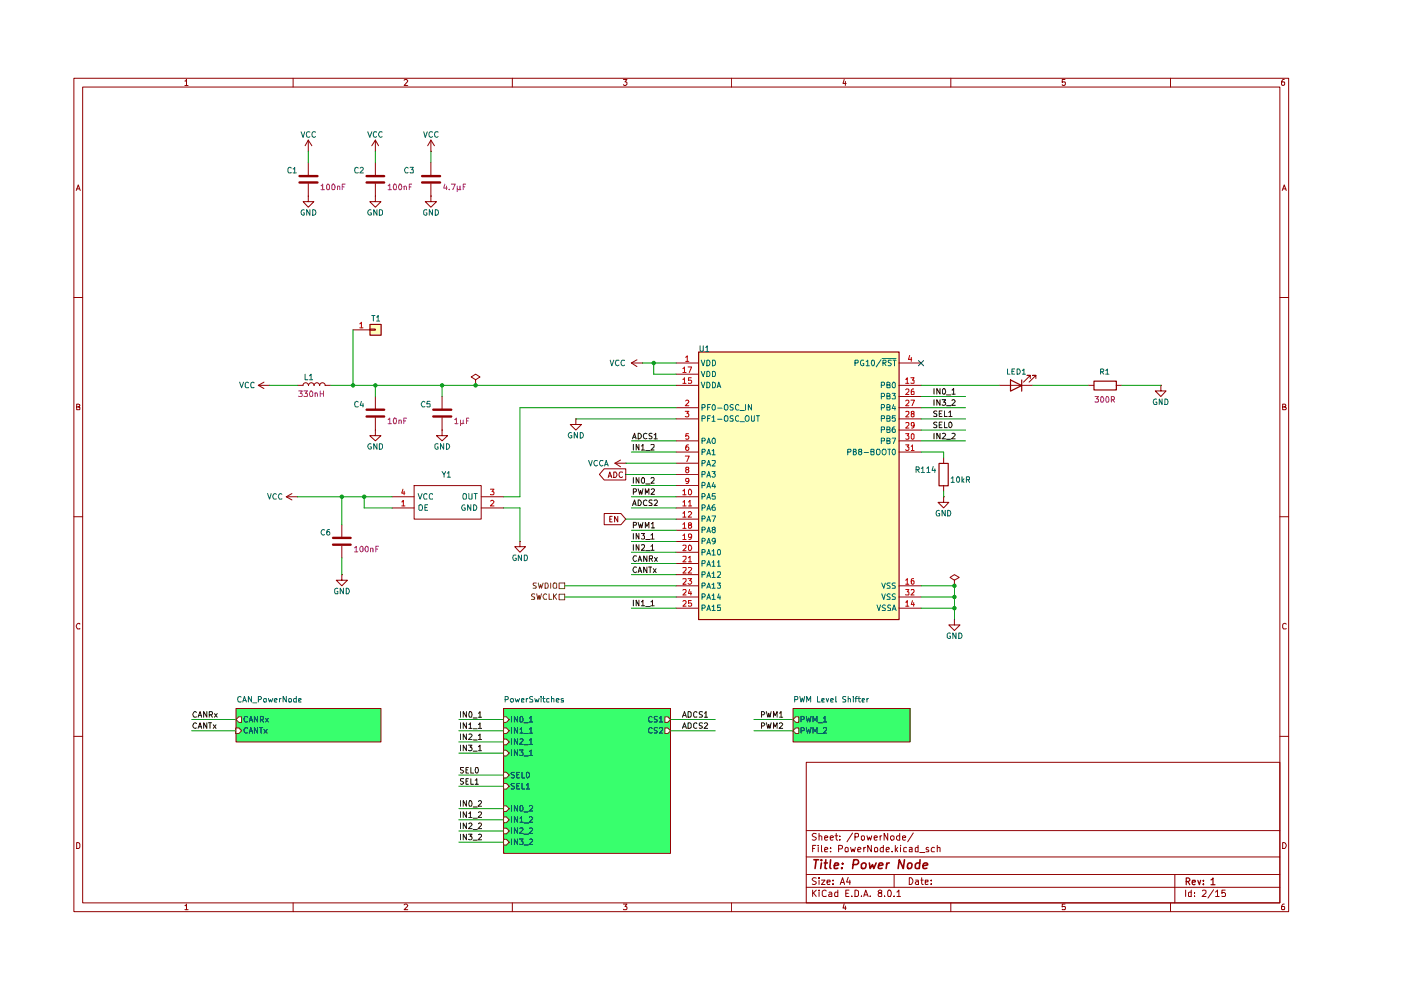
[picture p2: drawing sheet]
<svg xmlns="http://www.w3.org/2000/svg" width="297mm" height="210mm" viewBox="0 0 297 210" stroke-linecap="round" stroke-linejoin="round" font-family="sans-serif">
<g fill="none" stroke="#910000" stroke-width=".21">
<path d="M15.7 16.6h257.5v176.7h-257.5zM17.5 18.5h253.9v172.9h-253.9zM39.2 17.2h.2l.1-.4v1.3M39.2 18.1h.7M62.1 16.6v1.9M85.7 17l.2-.2h.3l.2 .3-.7 1h.7M108.6 16.6v1.9M132.2 16.8h.7l-.4 .6 .4 .1v.4l-.2 .2h-.4l-.1-.2M155.1 16.6v1.9M179 16.8l-.3 .9h.7M179.2 17.3v.8M201.6 16.6v1.9"/>
<path d="M225.8 16.8h-.6v.6h.6l.1 .1-.1 .5-.4 .1-.2-.2M248.2 16.6v1.9M272.3 16.8h-.3a.93 .93 0 0 0-.2 1.2h.5l.1-.5-.1-.1h-.5l-.1 .1M16.2 40.4l.4-1.2 .4 1.2M16.3 40h.5M271.9 40.4l.4-1.2 .4 1.2M272 40h.6M15.7 63.1h1.8M271.4 63.1h1.8M16.3 86.3h.4l.2-.3-.1-.2-.5-.1v1.2h.5l.1-.5-.2-.1M271.9 86.3l.6-.1v-.4l-.6-.1v1.2h.6l.2-.4-.3-.2M15.7 109.6h1.8"/>
<path d="M271.4 109.6h1.8M16.9 132.3l-.1-.1a.66 .66 0 0 0-.6 .4 .66 .66 0 0 0 .2 .7h.5M272.7 132.3l-.4-.1-.4 .3v.6l.2 .2h.6M15.7 156.1h1.8M271.4 156.1h1.8M16.3 178.6h.3l.3 .4v.6l-.3 .3h-.3zM170.9 161.6h100.5v29.8h-100.5zM170.9 176.1h100.5M172.3 179.9h.4M173 179.2h-.7v1.4M173.1 176.8l-.6-.1-.3 .3 .1 .3 .7 .2 .1 .2a.51 .51 0 0 1-.4 .4 .51 .51 0 0 1-.5 0M173.5 179.2v.1"/>
<path d="M173.5 179.7v.9M173.7 177.3l.3-.1 .2 .2v.7M173.7 176.7v1.4M174.2 179.2v1.2l.1 .2M174.8 177.6l.7-.1-.1-.2-.4-.1-.2 .2 .1 .7h.5M176 177.6l.7-.1-.1-.2-.4-.1-.2 .2 .1 .7h.5M176.1 179.7v.2M177 177.2h.6M177.3 176.7v1.2l.3 .2M178.1 178v.1M178.1 177.3v.1M179.2 179.7h.4l.2 .1-.1 .8h-.5z"/>
<path d="M180.3 179.7l.3 .9 .2-.6 .3 .6 .3-.9M180.8 176.6l-1.2 1.9M181.3 177.5l.6-.1 .1-.5-.2-.2h-.5v1.4M182.6 177.3h.1a.36 .36 0 0 1 .6 .2l-.1 .6h-.3l-.3-.1zM183.1 179.7v.9M183.6 179.7h-.4l-.1 .3M183.8 177.2l.3 .9 .2-.6 .3 .6 .2-.9M184.7 179.2v1.4l-.7-1.4v1.4M185.3 177.6l.7-.1-.1-.2-.4-.1-.2 .2 .1 .7h.5M185.4 179.8l.3-.1h.3v.9l-.6-.1zM186.6 177.2v.9M186.9 177.2l-.3 .1v.2"/>
<path d="M187.3 179.2v1.4h-.5l-.2-.3 .1-.5 .2-.1h.4M188.2 176.7v1.4l-.7-1.4v1.4M188.9 177.3l.4-.1 .3 .3v.4l-.3 .2h-.2l-.3-.2zM189.8 179.2v1.4M190.3 179.7l-.5 .6M190.8 177.3l-.5-.1-.2 .3v.4l.2 .2h.5M190.8 176.7v1.4M190.9 179.2v.1M190.9 179.7v.9M191.3 177.6l.7-.1-.1-.3-.6 .2v.5l.3 .2h.3M192.2 179.7h-.3l-.3 .1v.7l.6 .1M192.8 179.7h.6v.9h-.6v-.4l.6-.2"/>
<path d="M193.6 176.6l-1.2 1.9M194.6 179.2v1.4h-.5v-.8l.2-.1h.3M196.8 179.7h-.3l-.2 .2 .2 .3 .4 .1-.1 .3h-.5M198.1 179.7h-.4a.59 .59 0 0 0-.1 .9h.5M198.7 179.8l.3-.1h.3v.9M198.7 179.2v1.4M271.9 178.6a.65 .65 0 0 1 .8 .7 .65 .65 0 0 1-.8 .6zM39.2 192h.2l.1-.3v1.2M39.2 192.9h.7M62.1 191.4v1.9M85.7 191.9l.2-.2h.3l.2 .2-.7 1h.7M108.6 191.4v1.9"/>
<path d="M132.2 191.7h.7l-.4 .5 .4 .2v.3l-.1 .2-.6-.1M155.1 191.4v1.9M170.9 188.1h100.5M170.9 185.4h100.5M170.9 181.7h100.5M172.3 188.7v1.4M172.5 189.3l.6 .8M173.1 186.2l-.6-.1-.3 .3 .3 .4 .6 .3a.51 .51 0 0 1-.4 .4 .51 .51 0 0 1-.5 0M173.1 188.7l-.8 .8M173.7 188.7v.2M173.7 186.1v.2M173.7 186.6v.9"/>
<path d="M173.7 189.1v1M174.2 186.6h.7l-.7 .9h.7M174.8 180.2l.7-.2-.1-.3h-.4l-.2 .2 .1 .7h.5M175.2 188.9l-.4-.2-.5 .4 .1 .8 .2 .2 .6-.1M175.3 187l.7-.1-.1-.3h-.5l-.1 .2 .1 .7h.5M175.8 189.2l.4-.1 .2 .3v.7h-.6l-.1-.4 .7-.2M176.1 180.5v.1M176.6 187.4v.1M176.6 186.6v.2M177.6 188.7v1.4h-.6v-.9h.6M177.8 180l.7-.1 .1-.2v-.4l-.8-.1v1.4M178.1 187.5l.5-1.4 .5 1.4"/>
<path d="M178.3 187.1h.6M179 191.6l-.3 .9h.7M179.2 192.1v.8M179.3 189.4h.5M179.8 186l-.3 1h.8M180 188.7h-.7v1.4h.7M180.2 186.6v.9M180.6 190v.1M181.3 188.7h.3l.4 .4v.6l-.2 .4h-.5zM181.9 180.2l.6-.2v-.3h-.5l-.1 .2v.7h.6M182.6 190v.1M183.1 190.1l.5-1.4 .5 1.4"/>
<path d="M183.2 189.7h.7M184.5 190v.1M186.4 189.3l-.2-.3 .2-.3 .5 .1v.3l-.7 .5 .2 .5h.5v-.6l-.2-.2M187.5 190v.1M187.9 180.2l.7-.2-.2-.3h-.4l-.1 .7 .1 .2h.5M188.2 189l.3-.3a.78 .78 0 0 1 .6 .6 .78 .78 0 0 1-.3 .8l-.5-.1zM189.1 180.5v.1M189.6 190v.1M189.6 185.4v2.7M190 180.1l.3 .5M190.2 189.1l.4-.4v1.4M190.2 190.1h.7"/>
<path d="M192.8 186.1a.72 .72 0 0 1 .8 .7 .72 .72 0 0 1-.8 .7zM194.1 186.6h.5l.1 .9M194.7 186.9h-.4l-.2 .3 .2 .3h.4M195 180.8h1.1M195.2 186.6h.5M195.4 186.1v1.2l.3 .2M196.2 187l.6-.1v-.3h-.6v.9h.6M197.4 187.4v.1M197.4 186.6v.2M201.6 191.4v1.9M225.8 191.7h-.6v.6l.6-.1 .1 .2-.1 .5-.6-.1M248.2 191.4v1.9"/>
<path d="M249.1 185.4v6M251.4 188.7v1.4M252.6 188.7v1.4h-.5l-.1-.8 .2-.2 .4 .1M253.2 190v.1M253.2 189.2v.2M254.9 188.9l.2-.2 .5 .1 .1 .5-.9 .8h.9M257.3 188.6l-1.2 1.8M257.7 189.1l.4-.4v1.4M257.7 190.1h.8M259.8 188.7h-.7v.7l.1-.2h.4l.2 .3-.1 .6-.6-.1M272.3 191.7h-.3a.93 .93 0 0 0-.2 1.2h.5l.1-.5-.1-.2h-.5l-.1 .2"/>
</g>
<path d="M251.5 186.9h.5l.3-.3v-.2l-.3-.3h-.5v1.5M251.8 186.9l.5 .7M252.8 187.1l.6-.1v-.4h-.5l-.1 .2 .1 .7h.5M254 186.6l.3 1 .3-1M255.1 187.4v.2M255.1 186.6v.2M256.8 186.6l.4-.5v1.5M256.8 187.6h.8" fill="none" stroke="#910000" stroke-width=".25"/>
<g fill="none" stroke="#910000" stroke-width=".34">
<path d="M172.6 182.3h1M173.1 182.3l-.3 1.8M174.2 182.3v.2M174.2 183l-.2 1.1M174.8 183h.6M175.1 182.3l-.2 1.8h.4M176.1 182.3l-.2 1.6 .3 .2M176.9 183.6l.9-.2-.1-.4h-.7l-.1 .9 .1 .2h.6M178.5 184v.1M178.6 183v.2M180.9 183.3h.7l.4-.3a.52 .52 0 0 0-.3-.7h-.7l-.2 1.8M182.6 183.3l.4-.3h.5l.1 .3-.1 .7-.3 .1h-.5z"/>
<path d="M184.3 183l.2 1.1 .5-.8 .3 .8 .5-1.1M186.3 183.6l.9-.2-.1-.4h-.7l-.2 .9 .2 .2h.6M188 183l-.1 1.1M188.6 183l-.6 .3M191.8 182.3l-.3 1.8-.8-1.8-.3 1.8M192.5 183.1l.3-.1 .5 .1v.7l-.2 .3h-.7v-.3zM195 183a.65 .65 0 0 0-.9 .3v.7a.64 .64 0 0 0 .8 .1M195.1 182.3l-.2 1.8M195.7 183.6l1-.2-.1-.4a.6 .6 0 0 0-.9 .2v.9h.8"/>
</g>
<path d="M50 152.6l.6-.6h.6v1.2h-.6z" fill="#fff"/>
<path d="M50.6 152h.6v1.2h-.6l-.6-.6z" fill="none" stroke="#765500" stroke-width=".21"/>
<path d="M52.5 152.1l-.3-.2a.67 .67 0 0 0-.5 .5 .67 .67 0 0 0 .3 .7l.5-.1M52.8 153.1l.4-1.2 .4 1.2M52.9 152.7h.6M54.6 151.9v1.2l-.7-1.2v1.2M55.2 152.6l.6-.1v-.5l-.6-.1v1.2M55.5 152.6l.4 .5M56.3 152.3l.6 .8M56.9 152.3l-.6 .8" fill="none" stroke="#006665" stroke-width=".21"/>
<path d="M50 154.3h.6l.6 .6-.6 .6h-.6z" fill="#fff"/>
<path d="M50 154.3h.6l.6 .6-.6 .6h-.6z" fill="none" stroke="#765500" stroke-width=".21"/>
<path d="M52.5 154.4l-.3-.1a.6 .6 0 0 0-.5 .6 .6 .6 0 0 0 .5 .5h.3M52.8 155.4l.4-1.1 .4 1.1M52.9 155.1h.6M54.6 154.3v1.1l-.7-1.1v1.1M55 154.3h.7M55.4 154.3v1.1M56 154.7l.6 .7M56.6 154.7l-.6 .7" fill="none" stroke="#006665" stroke-width=".21"/>
<path d="M50 150.2h30.8v7.1h-30.8z" fill="#38ff6d"/>
<path d="M168.7 152h.6v1.2h-.6l-.6-.6z" fill="#fff"/>
<path d="M168.7 152h.6v1.2h-.6l-.6-.6z" fill="none" stroke="#765500" stroke-width=".21"/>
<path d="M169.8 152.6h.5l.2-.2v-.3l-.2-.2h-.5v1.2M170.9 151.9l.3 1.2 .2-.9 .3 .9 .3-1.2M172.4 153.1v-1.2l.4 .8 .4-.8v1.2M173.5 153.2h.9M174.6 152.2h.2l.1-.3v1.2M174.6 153.1h.7" fill="none" stroke="#006665" stroke-width=".21"/>
<path d="M168.7 154.3h.6v1.2h-.6l-.6-.6z" fill="#fff"/>
<path d="M168.7 154.3h.6v1.2h-.6l-.6-.6z" fill="none" stroke="#765500" stroke-width=".21"/>
<path d="M169.8 154.9h.5l.2-.1v-.4l-.2-.1h-.5v1.1M170.9 154.3l.3 1.1 .2-.8 .3 .8 .3-1.1M172.4 155.4v-1.1l.4 .8 .4-.8v1.1M173.5 155.5h.9M174.6 154.4l.2-.1h.3l.2 .2-.7 .9h.7" fill="none" stroke="#006665" stroke-width=".21"/>
<path d="M168.1 150.2h24.9v7.1h-24.9z" fill="#38ff6d"/>
<path d="M106.8 152h.6l.5 .6-.5 .6h-.6z" fill="#fff"/>
<path d="M106.8 152h.6l.5 .6-.5 .6h-.6z" fill="none" stroke="#765500" stroke-width=".21"/>
<path d="M108.5 151.9v1.2M109.7 151.9v1.2l-.6-1.2v1.2M110.5 151.9a.71 .71 0 0 1 .2 1.2h-.3l-.2-.2v-.8zM111.1 153.2h.9M112.3 152.2l.3-.3v1.2M112.3 153.1h.6" fill="none" stroke="#006665" stroke-width=".21"/>
<path d="M141 152h.6l.6 .6-.6 .6h-.6z" fill="#fff"/>
<path d="M141 152h.6l.6 .6-.6 .6h-.6z" fill="none" stroke="#765500" stroke-width=".21"/>
<path d="M138.3 152.1l-.3-.2a.67 .67 0 0 0-.5 .5 .67 .67 0 0 0 .3 .7l.5-.1M139.4 152h-.6v.4l.5 .2 .1 .3-.1 .2h-.6M139.8 152.2h.2l.1-.3v1.2M139.8 153.1h.7" fill="none" stroke="#006665" stroke-width=".21"/>
<path d="M141 154.3h.6l.6 .6-.6 .6h-.6z" fill="#fff"/>
<path d="M141 154.3h.6l.6 .6-.6 .6h-.6z" fill="none" stroke="#765500" stroke-width=".21"/>
<path d="M138.3 154.4l-.3-.1a.6 .6 0 0 0-.5 .6 .6 .6 0 0 0 .5 .5h.3M139.4 154.3h-.5l-.2 .2 .1 .3 .5 .1v.5h-.6M139.8 154.4l.2-.1h.3l.2 .1v.4l-.7 .6h.7" fill="none" stroke="#006665" stroke-width=".21"/>
<path d="M106.8 154.3h.6l.5 .6-.5 .6h-.6z" fill="#fff"/>
<path d="M106.8 154.3h.6l.5 .6-.5 .6h-.6z" fill="none" stroke="#765500" stroke-width=".21"/>
<path d="M108.5 154.3v1.1M109.7 154.3v1.1l-.6-1.1v1.1M110.2 154.6l.4-.3v1.1M110.2 155.4h.7M111.1 155.5h.9M112.3 154.6l.3-.3v1.1M112.3 155.4h.6" fill="none" stroke="#006665" stroke-width=".21"/>
<path d="M106.8 156.7h.6l.5 .6-.5 .6h-.6z" fill="#fff"/>
<path d="M106.8 156.7h.6l.5 .6-.5 .6h-.6z" fill="none" stroke="#765500" stroke-width=".21"/>
<path d="M108.5 156.6v1.2M109.7 156.6v1.2l-.6-1.2v1.2M110.2 156.7l.5-.1 .2 .4-.7 .8h.7M111.1 157.9h.9M112.3 157l.3-.4v1.2M112.3 157.8h.6" fill="none" stroke="#006665" stroke-width=".21"/>
<path d="M106.8 159.1h.6l.5 .6-.5 .6h-.6z" fill="#fff"/>
<path d="M106.8 159.1h.6l.5 .6-.5 .6h-.6z" fill="none" stroke="#765500" stroke-width=".21"/>
<path d="M108.5 159v1.2M109.7 159v1.2l-.6-1.2v1.2M110.2 159h.7l-.4 .4 .4 .3-.1 .4h-.6M112.3 159.3l.3-.3v1.2M111.1 160.3h.9M112.3 160.2h.6" fill="none" stroke="#006665" stroke-width=".21"/>
<path d="M106.8 163.7h.6l.5 .6-.5 .6h-.6z" fill="#fff"/>
<path d="M106.8 163.7h.6l.5 .6-.5 .6h-.6z" fill="none" stroke="#765500" stroke-width=".21"/>
<path d="M109.1 163.7h-.6l-.1 .2 .1 .4 .6 .1v.4l-.2 .1-.5-.1M109.6 164.3h.4M110.2 163.7h-.6v1.2h.6M110.7 163.7v1.2h.6M111.6 163.9l.2-.2a.6 .6 0 0 1 .5 .5 .6 .6 0 0 1-.2 .6l-.3 .1-.2-.2z" fill="none" stroke="#006665" stroke-width=".21"/>
<path d="M106.8 166.1h.6l.5 .6-.5 .6h-.6z" fill="#fff"/>
<path d="M106.8 166.1h.6l.5 .6-.5 .6h-.6z" fill="none" stroke="#765500" stroke-width=".21"/>
<path d="M109.1 166.1h-.6l-.1 .2 .1 .3 .6 .2v.3l-.2 .2-.5-.1M109.6 166.6h.4M110.2 166.1h-.6v1.2h.6M110.7 166.1v1.2h.6M111.6 166.5l.3-.4v1.2M111.6 167.3h.7" fill="none" stroke="#006665" stroke-width=".21"/>
<path d="M106.8 170.9h.6l.5 .5-.5 .6h-.6z" fill="#fff"/>
<path d="M106.8 170.9h.6l.5 .5-.5 .6h-.6z" fill="none" stroke="#765500" stroke-width=".21"/>
<path d="M108.5 170.8v1.2M109.7 170.8v1.2l-.6-1.2v1.2M110.5 170.8a.71 .71 0 0 1 .2 1.2h-.3l-.2-.2v-.8zM111.1 172.1h.9M112.3 170.9l.4-.1 .2 .3-.7 .9h.7" fill="none" stroke="#006665" stroke-width=".21"/>
<path d="M106.8 173.2h.6l.5 .6-.5 .6h-.6z" fill="#fff"/>
<path d="M106.8 173.2h.6l.5 .6-.5 .6h-.6z" fill="none" stroke="#765500" stroke-width=".21"/>
<path d="M108.5 173.1v1.2M109.7 173.1v1.2l-.6-1.2v1.2M110.2 173.5l.4-.4v1.2M110.2 174.3h.7M111.1 174.5h.9M112.3 173.3l.4-.2 .2 .4-.7 .8h.7" fill="none" stroke="#006665" stroke-width=".21"/>
<path d="M106.8 175.6h.6l.5 .6-.5 .6h-.6z" fill="#fff"/>
<path d="M106.8 175.6h.6l.5 .6-.5 .6h-.6z" fill="none" stroke="#765500" stroke-width=".21"/>
<path d="M108.5 175.5v1.2M109.7 175.5v1.2l-.6-1.2v1.2M110.2 175.7l.5-.2 .2 .4-.7 .8h.7M111.1 176.9h.9M112.3 175.7l.4-.2 .2 .4-.7 .8h.7" fill="none" stroke="#006665" stroke-width=".21"/>
<path d="M106.8 178h.6l.5 .6-.5 .6h-.6z" fill="#fff"/>
<path d="M106.8 178h.6l.5 .6-.5 .6h-.6z" fill="none" stroke="#765500" stroke-width=".21"/>
<path d="M108.5 177.9v1.2M109.7 177.9v1.2l-.6-1.2v1.2M110.2 177.9h.7l-.4 .4 .4 .3-.1 .4h-.6M111.1 179.2h.9M112.3 178l.4-.1 .2 .3-.7 .9h.7" fill="none" stroke="#006665" stroke-width=".21"/>
<path d="M106.8 150.2h35.4v30.7h-35.4z" fill="#38ff6d"/>
<g fill="#ffb">
<path d="M78.4 68.7h2.4v2.3h-2.4z"/>
<path d="M148.1 74.6h42.5v56.7h-42.5z"/>
</g>
<path d="M50 152.6l.6-.6h.6v1.2h-.6z" fill="#fff"/>
<path d="M50.6 152h.6v1.2h-.6l-.6-.6z" fill="none" stroke="#765500" stroke-width=".21"/>
<path d="M52.5 152.1l-.3-.2a.67 .67 0 0 0-.5 .5 .67 .67 0 0 0 .3 .7l.5-.1M52.8 153.1l.4-1.2 .4 1.2M52.9 152.7h.6M54.6 151.9v1.2l-.7-1.2v1.2M55.2 152.6l.6-.1v-.5l-.6-.1v1.2M55.5 152.6l.4 .5M56.3 152.3l.6 .8M56.9 152.3l-.6 .8" fill="none" stroke="#006665" stroke-width=".21"/>
<path d="M50 154.3h.6l.6 .6-.6 .6h-.6z" fill="#fff"/>
<path d="M50 154.3h.6l.6 .6-.6 .6h-.6z" fill="none" stroke="#765500" stroke-width=".21"/>
<path d="M52.5 154.4l-.3-.1a.6 .6 0 0 0-.5 .6 .6 .6 0 0 0 .5 .5h.3M52.8 155.4l.4-1.1 .4 1.1M52.9 155.1h.6M54.6 154.3v1.1l-.7-1.1v1.1M55 154.3h.7M55.4 154.3v1.1M56 154.7l.6 .7M56.6 154.7l-.6 .7" fill="none" stroke="#006665" stroke-width=".21"/>
<path d="M50 150.2h30.8v7.1h-30.8z" fill="none" stroke="#8d0000" stroke-width=".21"/>
<path d="M168.7 152h.6v1.2h-.6l-.6-.6z" fill="#fff"/>
<path d="M168.7 152h.6v1.2h-.6l-.6-.6z" fill="none" stroke="#765500" stroke-width=".21"/>
<path d="M169.8 152.6h.5l.2-.2v-.3l-.2-.2h-.5v1.2M170.9 151.9l.3 1.2 .2-.9 .3 .9 .3-1.2M172.4 153.1v-1.2l.4 .8 .4-.8v1.2M173.5 153.2h.9M174.6 152.2h.2l.1-.3v1.2M174.6 153.1h.7" fill="none" stroke="#006665" stroke-width=".21"/>
<path d="M168.7 154.3h.6v1.2h-.6l-.6-.6z" fill="#fff"/>
<path d="M168.7 154.3h.6v1.2h-.6l-.6-.6z" fill="none" stroke="#765500" stroke-width=".21"/>
<path d="M169.8 154.9h.5l.2-.1v-.4l-.2-.1h-.5v1.1M170.9 154.3l.3 1.1 .2-.8 .3 .8 .3-1.1M172.4 155.4v-1.1l.4 .8 .4-.8v1.1M173.5 155.5h.9M174.6 154.4l.2-.1h.3l.2 .2-.7 .9h.7" fill="none" stroke="#006665" stroke-width=".21"/>
<path d="M168.1 150.2h24.9v7.1h-24.9z" fill="none" stroke="#8d0000" stroke-width=".21"/>
<path d="M106.8 152h.6l.5 .6-.5 .6h-.6z" fill="#fff"/>
<path d="M106.8 152h.6l.5 .6-.5 .6h-.6z" fill="none" stroke="#765500" stroke-width=".21"/>
<path d="M108.5 151.9v1.2M109.7 151.9v1.2l-.6-1.2v1.2M110.5 151.9a.71 .71 0 0 1 .2 1.2h-.3l-.2-.2v-.8zM111.1 153.2h.9M112.3 152.2l.3-.3v1.2M112.3 153.1h.6" fill="none" stroke="#006665" stroke-width=".21"/>
<path d="M141 152h.6l.6 .6-.6 .6h-.6z" fill="#fff"/>
<path d="M141 152h.6l.6 .6-.6 .6h-.6z" fill="none" stroke="#765500" stroke-width=".21"/>
<path d="M138.3 152.1l-.3-.2a.67 .67 0 0 0-.5 .5 .67 .67 0 0 0 .3 .7l.5-.1M139.4 152h-.6v.4l.5 .2 .1 .3-.1 .2h-.6M139.8 152.2h.2l.1-.3v1.2M139.8 153.1h.7" fill="none" stroke="#006665" stroke-width=".21"/>
<path d="M141 154.3h.6l.6 .6-.6 .6h-.6z" fill="#fff"/>
<path d="M141 154.3h.6l.6 .6-.6 .6h-.6z" fill="none" stroke="#765500" stroke-width=".21"/>
<path d="M138.3 154.4l-.3-.1a.6 .6 0 0 0-.5 .6 .6 .6 0 0 0 .5 .5h.3M139.4 154.3h-.5l-.2 .2 .1 .3 .5 .1v.5h-.6M139.8 154.4l.2-.1h.3l.2 .1v.4l-.7 .6h.7" fill="none" stroke="#006665" stroke-width=".21"/>
<path d="M106.8 154.3h.6l.5 .6-.5 .6h-.6z" fill="#fff"/>
<path d="M106.8 154.3h.6l.5 .6-.5 .6h-.6z" fill="none" stroke="#765500" stroke-width=".21"/>
<path d="M108.5 154.3v1.1M109.7 154.3v1.1l-.6-1.1v1.1M110.2 154.6l.4-.3v1.1M110.2 155.4h.7M111.1 155.5h.9M112.3 154.6l.3-.3v1.1M112.3 155.4h.6" fill="none" stroke="#006665" stroke-width=".21"/>
<path d="M106.8 156.7h.6l.5 .6-.5 .6h-.6z" fill="#fff"/>
<path d="M106.8 156.7h.6l.5 .6-.5 .6h-.6z" fill="none" stroke="#765500" stroke-width=".21"/>
<path d="M108.5 156.6v1.2M109.7 156.6v1.2l-.6-1.2v1.2M110.2 156.7l.5-.1 .2 .4-.7 .8h.7M111.1 157.9h.9M112.3 157l.3-.4v1.2M112.3 157.8h.6" fill="none" stroke="#006665" stroke-width=".21"/>
<path d="M106.8 159.1h.6l.5 .6-.5 .6h-.6z" fill="#fff"/>
<path d="M106.8 159.1h.6l.5 .6-.5 .6h-.6z" fill="none" stroke="#765500" stroke-width=".21"/>
<path d="M108.5 159v1.2M109.7 159v1.2l-.6-1.2v1.2M110.2 159h.7l-.4 .4 .4 .3-.1 .4h-.6M112.3 159.3l.3-.3v1.2M111.1 160.3h.9M112.3 160.2h.6" fill="none" stroke="#006665" stroke-width=".21"/>
<path d="M106.8 163.7h.6l.5 .6-.5 .6h-.6z" fill="#fff"/>
<path d="M106.8 163.7h.6l.5 .6-.5 .6h-.6z" fill="none" stroke="#765500" stroke-width=".21"/>
<path d="M109.1 163.7h-.6l-.1 .2 .1 .4 .6 .1v.4l-.2 .1-.5-.1M109.6 164.3h.4M110.2 163.7h-.6v1.2h.6M110.7 163.7v1.2h.6M111.6 163.9l.2-.2a.6 .6 0 0 1 .5 .5 .6 .6 0 0 1-.2 .6l-.3 .1-.2-.2z" fill="none" stroke="#006665" stroke-width=".21"/>
<path d="M106.8 166.1h.6l.5 .6-.5 .6h-.6z" fill="#fff"/>
<path d="M106.8 166.1h.6l.5 .6-.5 .6h-.6z" fill="none" stroke="#765500" stroke-width=".21"/>
<path d="M109.1 166.1h-.6l-.1 .2 .1 .3 .6 .2v.3l-.2 .2-.5-.1M109.6 166.6h.4M110.2 166.1h-.6v1.2h.6M110.7 166.1v1.2h.6M111.6 166.5l.3-.4v1.2M111.6 167.3h.7" fill="none" stroke="#006665" stroke-width=".21"/>
<path d="M106.8 170.9h.6l.5 .5-.5 .6h-.6z" fill="#fff"/>
<path d="M106.8 170.9h.6l.5 .5-.5 .6h-.6z" fill="none" stroke="#765500" stroke-width=".21"/>
<path d="M108.5 170.8v1.2M109.7 170.8v1.2l-.6-1.2v1.2M110.5 170.8a.71 .71 0 0 1 .2 1.2h-.3l-.2-.2v-.8zM111.1 172.1h.9M112.3 170.9l.4-.1 .2 .3-.7 .9h.7" fill="none" stroke="#006665" stroke-width=".21"/>
<path d="M106.8 173.2h.6l.5 .6-.5 .6h-.6z" fill="#fff"/>
<path d="M106.8 173.2h.6l.5 .6-.5 .6h-.6z" fill="none" stroke="#765500" stroke-width=".21"/>
<path d="M108.5 173.1v1.2M109.7 173.1v1.2l-.6-1.2v1.2M110.2 173.5l.4-.4v1.2M110.2 174.3h.7M111.1 174.5h.9M112.3 173.3l.4-.2 .2 .4-.7 .8h.7" fill="none" stroke="#006665" stroke-width=".21"/>
<path d="M106.8 175.6h.6l.5 .6-.5 .6h-.6z" fill="#fff"/>
<path d="M106.8 175.6h.6l.5 .6-.5 .6h-.6z" fill="none" stroke="#765500" stroke-width=".21"/>
<path d="M108.5 175.5v1.2M109.7 175.5v1.2l-.6-1.2v1.2M110.2 175.7l.5-.2 .2 .4-.7 .8h.7M111.1 176.9h.9M112.3 175.7l.4-.2 .2 .4-.7 .8h.7" fill="none" stroke="#006665" stroke-width=".21"/>
<path d="M106.8 178h.6l.5 .6-.5 .6h-.6z" fill="#fff"/>
<path d="M106.8 178h.6l.5 .6-.5 .6h-.6z" fill="none" stroke="#765500" stroke-width=".21"/>
<path d="M108.5 177.9v1.2M109.7 177.9v1.2l-.6-1.2v1.2M110.2 177.9h.7l-.4 .4 .4 .3-.1 .4h-.6M111.1 179.2h.9M112.3 178l.4-.1 .2 .3-.7 .9h.7" fill="none" stroke="#006665" stroke-width=".21"/>
<path d="M106.8 150.2h35.4v30.7h-35.4z" fill="none" stroke="#8d0000" stroke-width=".21"/>
<g fill="none" stroke="#0f0f0f" stroke-width=".21">
<path d="M134.3 104.3l.6-.1v-.5l-.6-.1v1.2M134.3 111.3h.6v-.5l-.6-.1v1.2M134.3 113.1v1.2M134.3 115.5v1.2M135 117.9h-.5a.67 .67 0 0 0-.3 .6 .67 .67 0 0 0 .5 .5l.3-.1M135.3 103.6l.3 1.2 .2-.8 .3 .8 .2-1.2M135.3 119l.3-1.1 .5 1.1M135.3 110.7l.3 1.2 .2-.8 .3 .8 .2-1.2M135.4 118.7h.6M135.5 115.5v1.2l-.6-1.2v1.2M135.5 113.1v1.2l-.6-1.2v1.2M136 115.6h.7v.4l-.7 .7h.7"/>
<path d="M136 113.1h.7l-.4 .4 .4 .2v.5h-.7M136.8 104.8v-1.2l.4 .9 .4-.9v1.2M136.8 111.9v-1.2l.4 .9 .4-.9v1.2M136.9 116.8h.9M136.9 114.4h.9M137.2 117.9v1.1l-.7-1.1v1.1M137.7 118.4h.6v-.5h-.6v1.1M138 115.8l.3-.3v1.2M138 113.5l.3-.4v1.2M138 116.7h.7M138 118.4l.3 .6M138 114.3h.7"/>
<path d="M138.1 103.8l.4-.2 .3 .4-.8 .8h.8M138.1 111.1l.3-.4v1.2M138.1 111.9h.7M138.8 118.2l.6 .8M139.4 118.2l-.6 .8M134.3 127.3v1.1M135 120.3l-.5-.1a.67 .67 0 0 0-.3 .7 .67 .67 0 0 0 .5 .5l.3-.2M135.3 121.4l.3-1.2 .5 1.2M135.4 121.1h.6M135.5 127.3v1.1l-.6-1.1v1.1M136 127.6h.1l.2-.3v1.1M136 128.4h.7"/>
<path d="M136.9 128.6h.9M137.2 120.2v1.2l-.7-1.2v1.2M137.5 120.2h.7M137.8 120.2v1.2M138 127.6h.2l.1-.3v1.1M138 128.4h.7M138.5 120.6l.6 .8M139.1 120.6l-.6 .8M41.7 151l-.3-.1a.67 .67 0 0 0-.5 .5 .67 .67 0 0 0 .2 .7l.6-.1M41.7 153.4l-.4-.2-.4 .6 .2 .5h.6M42 152.1l.4-1.2 .4 1.2M42 154.4l.4-1.2 .4 1.2"/>
<path d="M42.1 151.7h.6M42.1 154.1h.6M43.9 150.9v1.2l-.7-1.2v1.2M43.9 153.2v1.2l-.7-1.2v1.2M44.2 153.2h.7M44.4 151.6h.5l.1-.2v-.4l-.1-.1h-.5v1.2M44.5 153.2v1.2M44.7 151.6l.3 .5M45.2 153.7l.6 .7M45.5 151.3l.6 .8M45.8 153.7l-.6 .7M46.1 151.3l-.6 .8"/>
<path d="M97.6 150.9v1.2M98.9 150.9v1.2l-.7-1.2v1.2M99.7 150.9a.75 .75 0 0 1 .2 1.2h-.3l-.2-.5 .1-.6zM100.3 152.2h.9M101.4 151.2l.4-.3v1.2M101.4 152.1h.7"/>
</g>
<g fill="none" stroke="#910000" stroke-width=".21">
<path d="M54.8 81.7l1.2 .7M54.8 81.7h2.3M56 81l-1.2 .7M57.1 81.7h.1M79.6 91.2v1.2h1.2l-1.2 1.1-1.2-1.1h1.2M79.6 91.2h.1M79.6 84.1v2.6M79.6 88.6v2.6M93.7 91.2v1.2h1.2l-1.2 1.1-1.2-1.1h1.2M93.7 91.2h.1M93.7 84.1v2.6M93.7 88.6v2.6"/>
<path d="M60.7 105.3l1.2 .7M60.7 105.3h2.4M61.9 104.6l-1.2 .7M63.1 105.3h.1M72.5 111.3v2.5M72.5 115.7v2.6M128.1 108.9h3.6l1 1.2-1 1.2h-3.6zM129.3 110.1h.3M129.8 109.5h-.5v1.2h.5M131 109.5v1.2l-.7-1.2v1.2M72.5 121.8v1.2h1.2l-1.2 1.2-1.2-1.2h1.2M72.5 121.8h.1"/>
</g>
<path d="M77.7 88.3h3.7M77.7 86.9h3.7M91.9 88.3h3.8M91.9 86.9h3.8M70.6 115.5h3.7M70.6 114h3.7" fill="none" stroke="#910000" stroke-width=".51"/>
<path d="M118.5 123.6h1.2v1.2h-1.2z" fill="#fff"/>
<path d="M113.7 123.6h-.6v.5l.5 .2 .1 .2-.1 .2h-.6M114.1 123.6l.3 1.1 .2-.7 .2 .7 .3-1.1M115.6 123.6h.4l.2 .2v.5l-.2 .4h-.4zM116.8 123.6v1.1M117.4 123.6h.5l.1 .2v.8l-.6 .1a.87 .87 0 0 1 0-1.1zM118.5 123.6h1.2v1.2h-1.2z" fill="none" stroke="#765500" stroke-width=".21"/>
<path d="M118.5 126h1.2v1.2h-1.2z" fill="#fff"/>
<path d="M113.4 126h-.6v.4l.5 .2 .1 .3-.1 .2h-.6M113.8 125.9l.2 1.2 .3-.9 .2 .9 .3-1.2M115.9 126.1l-.2-.2a.67 .67 0 0 0-.6 .5 .67 .67 0 0 0 .3 .7l.5-.1M116.4 125.9v1.2h.6M117.3 125.9v1.2M117.5 126.4l.5 .7M118 125.9l-.7 .7M118.5 126h1.2v1.2h-1.2z" fill="none" stroke="#765500" stroke-width=".21"/>
<g fill="none" stroke="#910000" stroke-width=".21">
<path d="M65.4 32.1h.1M65.4 29.7v2.4M65.4 34.5v2.6M65.4 38.9v2.7M65.4 29.7l-.7 1.2M65.4 29.7l.7 1.2M79.6 32.1h.1M79.6 29.7l-.8 1.2M79.6 29.7v2.4M79.6 34.5v2.6M79.6 38.9v2.7M79.6 29.7l.7 1.2"/>
<path d="M91.4 32.1h.1M91.4 29.7v2.4M91.4 34.5v2.6M91.4 38.9v2.7M91.4 29.7l-.7 1.2M91.4 29.7l.7 1.2M65.4 41.6v1.2h1.1l-1.1 1.1-1.1-1.1h1.1M65.4 41.6h.1M79.6 41.6v1.2h1.2l-1.2 1.1-1.2-1.1h1.2M79.6 41.6h.1M91.4 41.6v1.2h1.1l-1.1 1.1-1.2-1.1h1.2M91.4 41.6h.1"/>
<path d="M74.8 69.9h3.6M78.4 69.8h1.2v.2h-1.2zM133.9 77l1.1 .7M133.9 77h2.3M135 76.3l-1.1 .7M136.2 77h.1M143.3 77h4.8M143.3 79.3h4.8M190.6 77h4.7M63.1 81.7h1.2M64.2 81.7a.59 .59 0 0 1 .6-.5 .59 .59 0 0 1 .6 .5 .59 .59 0 0 1 .6-.5 .59 .59 0 0 1 .6 .5 .59 .59 0 0 1 .6-.5 .59 .59 0 0 1 .6 .5 .59 .59 0 0 1 .6-.5 .59 .59 0 0 1 .6 .5M68.9 81.7h1.2"/>
<path d="M100.8 80.5l1-.6-1-.6-.9 .6 .9 .6v1.2M100.8 81.7h.1M122.1 88.8v1.2h1.2l-1.2 1.2-1.2-1.2h1.2M122.1 88.8h.1M128.1 99.4h4.6v2.4h-4.6l-1-1.2zM130.4 98.2l1.2 .8M130.4 98.2h2.3M131.6 97.5l-1.2 .7M132.7 98.2h.1M143.3 98.2h4.8M143.3 81.7h4.8M143.3 86.4h4.8"/>
<path d="M143.3 88.8h4.8M143.3 93.5h4.8M143.3 95.8h4.8M190.6 81.7h4.7M190.6 86.4h4.7M190.6 84.1h4.7M190.6 88.8h4.7M190.6 91.2h4.7M190.6 93.5h4.7M190.6 95.8h4.7M200.1 97v1.2M211.8 81.7h7.1"/>
<path d="M218.4 80.3v-.7h-.6h.6l-1.4 1.4M219.6 80.3v-.7h-.7h.7l-1.4 1.4M230.7 81.7h1.2M236.6 81.7h1.2M246.1 81.7v1.2h1.1l-1.1 1.2-1.2-1.2h1.2M246.1 81.7h.1M83.1 107.7h4.7M83.1 105.3h4.7M87.8 103h14.2v7.1h-14.2zM102 107.7h4.8M102 105.3h4.8M110.2 114.8v1.1h1.2l-1.2 1.2-1.1-1.2h1.1"/>
<path d="M110.2 114.8h.1M128.9 101.3l.4-1.2 .4 1.2M129 100.9h.6M130.1 100.1h.5a.66 .66 0 0 1 .2 .7 .66 .66 0 0 1-.7 .5zM132 100.2l-.5-.1a.67 .67 0 0 0-.3 .7 .67 .67 0 0 0 .5 .5l.3-.2M143.3 107.7h4.8M143.3 105.3h4.8M143.3 110.1h4.8M143.3 112.4h4.8M143.3 114.8h4.8M143.3 117.1h4.8M143.3 119.5h4.8"/>
<path d="M143.3 100.6h4.8M143.3 103h4.8M200.1 105.3v1.2h1.1l-1.1 1.2-1.2-1.2h1.2M200.1 105.3h.1M200.1 103v1.1M143.3 128.9h4.8M143.3 124.2h4.8M143.3 121.8h4.8M143.3 126.6h4.8M190.6 128.9h4.7M190.6 124.2h4.7M190.6 126.6h4.7"/>
<path d="M202.4 131.3v1.2h1.1l-1.1 1.2-1.2-1.2h1.2M202.4 131.3h.1M202.4 123l1-.6-1-.6-1 .6 1 .6v1.2M202.4 124.2h.1"/>
</g>
<g fill="none" stroke="#006665" stroke-width=".21">
<path d="M148.7 76.4l.4 1.2 .3-1.2M148.7 78.7l.4 1.1 .3-1.1M149.9 76.4h.4a.66 .66 0 0 1 .2 .7 .66 .66 0 0 1-.6 .5zM149.9 78.7h.4l.2 .2v.4l-.2 .5h-.4zM151 76.4h.5a.66 .66 0 0 1 .2 .7 .66 .66 0 0 1-.7 .5zM151 78.7h.5l.1 .2 .1 .4-.2 .5h-.5zM181.3 77l.6-.1v-.4l-.6-.1v1.2M183.1 76.4h-.5l-.1 .2v.6l.1 .3h.5v-.5h-.1M183.6 76.7l.4-.3v1.2M183.6 77.6h.7M184.8 76.5l.1-.1a.59 .59 0 0 1 .6 .3 .59 .59 0 0 1-.2 .7l-.1 .2-.4-.2zM186.8 76.3l-1 1.5"/>
<path d="M187 76h3M187.2 77l.6-.1 .1-.4-.2-.1h-.5v1.2M187.5 77l.4 .6M189 76.4h-.6a.47 .47 0 0 0 0 .5 .47 .47 0 0 0 .5 .1l.1 .3-.3 .3-.4-.1M189.3 76.4h.7M189.7 76.4v1.2M148.7 81l.4 1.2 .3-1.2M148.8 86.4h.6v-.5l-.6-.1v1.2M148.8 88.7h.6v-.5l-.6-.1v1.2M148.8 93.5h.6v-.5l-.6-.1v1.2M148.8 95.8h.6v-.6h-.6v1.2M148.8 98.2l.6-.1v-.5h-.6v1.2"/>
<path d="M149.9 81a.66 .66 0 0 1 .6 .5 .66 .66 0 0 1-.2 .7h-.4zM149.9 94.1l.4-1.2 .3 1.2M149.9 96.4l.4-1.2 .3 1.2M149.9 98.8l.4-1.2 .3 1.2M149.9 93.7h.6M149.9 96.1h.6M149.9 98.5h.6M150 86.4h.5M150 88.7h.5M150.6 85.8h-.6v1.2M150.6 88.1h-.6v1.2M151 88.5l.3-.4v1.2"/>
<path d="M151 95.6l.3-.4v1.2M151 97.7h.6v.4l-.6 .7h.6M151 100h.6l-.3 .4 .3 .1v.5l-.1 .2h-.4l-.1-.2M151 89.3h.6M151 96.4h.6M151 81a.66 .66 0 0 1 .7 .5 .66 .66 0 0 1-.2 .7h-.5zM151.1 85.9l.3-.1 .2 .2v.8l-.2 .2a.66 .66 0 0 1-.3-1.1zM151.1 93l.3-.1 .2 .2v.7l-.3 .3a.7 .7 0 0 1-.2-1.1zM152.1 82.2l.3-1.2 .4 1.2M152.1 81.9h.6M152.1 86.5h1M152.1 88.9h1"/>
<path d="M153.6 85.9l.5-.1a.78 .78 0 0 1 0 1.2l-.5-.2zM153.6 88.3l.5-.2a.65 .65 0 0 1 .3 .7 .65 .65 0 0 1-.6 .5l-.2-.1zM155.4 85.9l-.4-.1-.2 .2 .1 .3 .5 .2v.4h-.6M155.4 88.2l-.4-.1-.2 .3 .2 .3 .4 .2v.3h-.6M156.6 85.9l-.1-.1-.5 .1v.8a.45 .45 0 0 0 .6 .2M156.6 88.2a.45 .45 0 0 0-.6 .2v.7a.45 .45 0 0 0 .6 .1M156.9 87h.9M156.9 89.4h.9M158.1 85.8v1.2M158.2 88.2l.1-.1a.6 .6 0 0 1 .6 .6 .6 .6 0 0 1-.6 .6l-.3-.4zM159.3 85.8v1.2l-.6-1.2v1.2M159.3 88.1v1.1l.2 .1 .4-.1v-1.1"/>
<path d="M160.4 88.1h.6M160.7 88.1v1.2M179.7 95.8h.6v-.6h-.6v1.2M180.9 95.8h.5v-.6h-.5v1.2h.5l.2-.4-.3-.2M182.3 95.8l-.3-.3 .1-.3h.5v.5l-.5 .1-.1 .1v.3l.3 .2 .4-.2-.1-.4h-.1M183.2 95.9h.9M184.7 95.8h.5l.1-.4-.1-.2h-.5v1.2h.5l.1-.1v-.4l-.2-.1M185.8 95.4l.2-.2h.4a.86 .86 0 0 1 0 1.2l-.6-.1zM186.9 81.7h.5l.1-.2v-.3l-.1-.2h-.5v1.2M186.9 84.1h.5l.1-.2v-.3l-.1-.2h-.5v1.2M186.9 86.4h.5l.1-.1v-.4l-.1-.1h-.5v1.2M186.9 88.7h.6v-.5l-.6-.1v1.2"/>
<path d="M186.9 91.1h.6v-.5l-.6-.1v1.2M186.9 93.5h.6v-.5l-.6-.1v1.2M187.2 95.2h.5a.77 .77 0 0 1-.2 1.2h-.3a.87 .87 0 0 1 0-1.2zM188 81.6l.6-.1 .1-.2-.2-.3h-.5v1.2h.6l.1-.5-.2-.1M188 84l.6-.1 .1-.2-.2-.3h-.5v1.2h.6l.1-.5-.2-.1M188 86.4h.5l.2-.4-.2-.2h-.5v1.2h.6l.1-.1v-.5h-.2M188 88.7h.5l.2-.2-.1-.3-.6-.1v1.2h.6l.1-.1v-.4l-.2-.1M188 91.1h.5l.2-.3-.1-.2-.6-.1v1.2h.6l.1-.1v-.4l-.2-.1M188 93.5h.5l.2-.3-.1-.2-.6-.1v1.2h.6l.1-.1v-.4l-.2-.1M188.2 95.2h.6M188.6 95.2v1.2M189.1 83.4h.7l-.3 .5 .3 .1v.5h-.7"/>
<path d="M189.1 92.9h.8l-.5 1.2M189.3 81.1l.3-.1 .2 .3v.7l-.1 .2h-.4l-.2-.4zM189.3 95.2h.4l.1 .2v.8l-.2 .2a.71 .71 0 0 1-.3-1.2zM189.5 85.8l-.4 .8h.8M189.7 90.5h-.2a.73 .73 0 0 0-.1 1.2l.4-.1v-.5l-.4-.2-.3 .3M189.7 86.2v.8M189.8 88.1h-.6l-.1 .6 .2-.1h.4l.1 .1v.5h-.7M88.6 104.6l.5 1.2 .4-1.2M88.8 107.2l.5-.2a.86 .86 0 0 1 .1 1.2h-.4l-.2-.2zM90.1 107.6h.4M90.5 104.8l-.3-.2-.4 .4v.6l.2 .2 .5-.1M90.7 107h-.6v1.2h.6"/>
<path d="M91.7 104.8l-.3-.2-.4 .4v.6l.2 .2 .5-.1M98.4 104.6l.5 .2v.9l-.2 .1h-.4a.86 .86 0 0 1 .1-1.2zM98.6 107.1l-.1-.1a.66 .66 0 0 0-.6 .5 .66 .66 0 0 0 .2 .7l.5-.1v-.4h-.2M99.4 104.6v1.1l.2 .1 .5-.1v-1.1M99.8 107v1.2l-.7-1.2v1.2M100.4 107a.66 .66 0 0 1 .7 .5 .66 .66 0 0 1-.3 .7h-.4zM100.5 104.6h.7M100.8 104.6v1.2M148.8 105.3l.6-.1v-.5l-.6-.1v1.2M148.8 107.7l.6-.1v-.5l-.6-.1v1.2M148.8 110h.6v-.5l-.6-.1v1.2M148.8 112.4h.6v-.6h-.6v1.1"/>
<path d="M148.8 114.7h.6v-.5l-.6-.1v1.2M148.8 117.1h.6v-.5l-.6-.1v1.2M148.8 119.5l.6-.1v-.5h-.6v1.2M148.8 100.6l.6-.1v-.5h-.6v1.2M148.8 103l.6-.1v-.5l-.6-.1v1.2M149.9 105.8l.4-1.2 .3 1.2M149.9 108.2l.4-1.2 .3 1.2M149.9 110.6l.4-1.2 .3 1.2M149.9 112.9l.4-1.1 .3 1.1M149.9 115.3l.4-1.2 .3 1.2M149.9 117.7l.4-1.2 .3 1.2M149.9 101.2l.4-1.2 .3 1.2"/>
<path d="M149.9 103.5l.4-1.2 .3 1.2M149.9 105.5h.6M149.9 107.9h.6M149.9 110.2h.6M149.9 112.6h.6M149.9 115h.6M149.9 117.3h.6M149.9 119.7h.6M149.9 100.8h.6M149.9 103.1h.6M151 109.4h.7l-.5 1.2M151 116.8l.3-.3v1.2"/>
<path d="M151 119.2l.3-.3v1.2M151 117.7h.6M151.2 112.3l-.2-.3 .2-.2h.4v.4a.51 .51 0 0 0-.6 .7h.6v-.5l-.1-.1M151.3 102.3l-.3 .8h.7M151.6 107l-.5 .2-.1 .8 .1 .2 .5-.1v-.6h-.5l-.1 .2M151.6 102.7v.8M151.6 104.6h-.6v.6h.6v.5h-.6M151.6 114.6l-.1 .3h-.3l-.2-.3v-.4h.6v.9l-.5 .2M152.1 119.2l.3-.3v1.2M152.2 116.6l.3-.1 .2 .3v.6l-.2 .3-.4-.3zM148.8 121.8h.6v-.6h-.6v1.2M148.8 124.2l.6-.1v-.5h-.6v1.1"/>
<path d="M148.8 126.6l.6-.1v-.5l-.6-.1v1.2M148.8 128.9h.6v-.5l-.6-.1v1.2M149.9 120.1l.4-1.2 .3 1.2M149.9 122.4l.4-1.2 .3 1.2M149.9 124.7l.4-1.1 .3 1.1M149.9 127.1l.4-1.2 .3 1.2M149.9 129.5l.4-1.2 .3 1.2M149.9 129.1h.6M149.9 122.1h.6M149.9 124.5h.6M149.9 126.7h.6M151 121.6l.3-.4v1.2"/>
<path d="M151 124l.3-.4v1.1M151 126.2h.1l.2-.3v1.2M151 128.6h.1l.2-.3v1.2M151 120.1h.6M151 122.4h.6M151 124.7h.6M151 127.1h.6M151 129.5h.6M152.1 123.6h.6l-.3 .4 .3 .1v.5h-.6M152.1 121.3l.6-.1v.6l-.6 .6h.6M152.1 120.1h.6M152.4 125.9l-.3 .8h.7"/>
<path d="M152.7 126.3v.8M152.7 128.3h-.6v.6h.6v.6l-.6-.1M185.9 128.3l.5 1.2 .3-1.2M186.9 123.6l.5 1.1 .3-1.1M186.9 125.9l.5 1.2 .3-1.2M187.7 128.4l-.4-.1-.3 .2 .1 .3 .6 .2v.4l-.7 .1M188.7 123.6h-.5l-.2 .2 .2 .3 .5 .2v.3l-.7 .1M188.7 126l-.4-.1-.3 .3 .1 .2 .6 .3v.3l-.7 .1M188.8 128.4l-.4-.1-.2 .1v.4l.6 .2-.1 .5h-.5M189.1 129.5l.5-1.2 .4 1.2M189.3 129.1h.5M189.8 123.6h-.5l-.2 .2 .2 .3 .5 .2v.3l-.7 .1"/>
<path d="M189.8 126l-.4-.1-.3 .3 .1 .2 .6 .3v.3l-.7 .1M51.1 147.8l-.2-.1a.67 .67 0 0 0-.5 .5 .67 .67 0 0 0 .2 .6h.5M51.5 148.8l.3-1.1 .4 1.1M51.6 148.5h.6M53.3 147.7v1.1l-.6-1.1v1.1M53.6 149h.8M54.8 148.3h.4l.3-.2-.3-.4h-.4v1.1M56 148.2h.5l-.1 .6h-.4zM56.9 148.1l.2 .7 .2-.5 .3 .5 .2-.7M58.2 148.5l.6-.2-.2-.2-.4 .2v.4l.1 .1h.4M59.3 148.1v.7M59.6 148.1l-.3 .2"/>
<path d="M60.7 147.7v1.1l-.7-1.1v1.1M61.2 148.2h.5v.6h-.5zM62.8 147.7v1.1h-.5l-.1-.5a.36 .36 0 0 1 .6-.1M63.3 148.5l.5-.2v-.1h-.5v.6h.5M107.1 148.3h.6v-.6h-.6v1.1M108.3 148.2h.5l.1 .5-.2 .1h-.3l-.2-.1zM109.2 148.1l.3 .7 .2-.5 .2 .5 .3-.7M110.6 148.5l.5-.2v-.1h-.5v.6h.5M111.6 148.1v.7M111.9 148.1l-.3 .2M112.9 147.7h-.4l-.2 .2 .1 .3 .5 .2v.4h-.6M113.4 148.1l.2 .7 .2-.5 .2 .5 .3-.7"/>
<path d="M114.7 147.7v.1M114.7 148.1v.7M115.1 148.1h.5M115.2 147.7v1l.1 .1h.3M116.4 148.2h-.5v.6h.5M116.9 148.2h.5v.6M116.9 147.7v1.1M117.9 148.5l.6-.2-.1-.2-.5 .2v.4l.1 .1h.4M119.5 148.2l-.4-.1-.1 .2 .1 .2h.4v.3h-.5M168.5 148.3h.5l.2-.1v-.4l-.2-.1h-.5v1.1M169.6 147.7l.2 1.1 .3-.8 .2 .8 .3-1.1M171 148.8v-1.1l.4 .8 .5-.8v1.1"/>
<path d="M173.3 147.7v1.1h.6M174.2 148.5l.6-.2v-.1h-.6v.6h.6M175.2 148.1l.2 .7 .3-.7M176.1 148.5l.6-.2-.2-.2-.4 .2v.4l.1 .1h.4M177.2 147.7v1.1h.2M179.3 147.7h-.4l-.3 .2 .1 .3 .5 .1v.5h-.6M179.8 148.2l.4-.1 .1 .2v.5M179.8 147.7v1.1M180.9 147.7v.1M180.9 148.1v.7M181.3 148.1h.5M181.8 147.7l-.4 .1v1"/>
<path d="M181.9 148.1h.6M182.1 147.7v1l.1 .1h.3M182.8 148.5l.5-.2-.2-.2-.3 .1v.6h.4M183.8 148.1v.7M184.1 148.1l-.3 .2"/>
</g>
<g fill="none" stroke="#b90000" stroke-width=".21">
<path d="M76.3 68.7l.3-.4v1.2M76.3 69.5h.7M144.8 78.1l.3-.3v1.2M144.8 79h.7M145.4 75.8l.3-.4v1.2M145.4 76.6h.6M145.9 77.8h.7l-.5 1.2M192.9 75.4l-.3 .8h.7M193.2 75.8v.8M144.8 80.4h.1l.2-.3v1.2M144.8 81.3h.7M145.3 87.2h.7l-.4 .4 .4 .3v.4h-.7"/>
<path d="M145.3 96.7h.8l-.5 1.2M145.4 85l.4-.2 .2 .4-.7 .8h.7M145.6 99.6l-.2-.3 .1-.2h.5v.4l-.5 .1-.1 .1 .1 .5h.1l.4-.2v-.4h-.2M146 91.9h-.5l-.1 .6 .1-.1 .5 .1v.5h-.6M146 94.3h-.3a.73 .73 0 0 0-.1 1.2l.4-.1v-.4a.35 .35 0 0 0-.3-.3 .35 .35 0 0 0-.3 .3M146.6 80.1h-.6v.6l.5-.1 .1 .2v.3l-.1 .2-.5-.1M192 80.4h.2l.2-.3v1.2M192 82.6l.2-.1h.3l.2 .1v.4l-.7 .7h.7M192 85l.2-.2h.3l.2 .2v.3l-.7 .7h.7M192 87.3h.7v.4l-.7 .7h.7M192 89.7h.7v.4l-.7 .7h.7M192 91.9h.7l-.3 .5 .3 .1v.5h-.7"/>
<path d="M192 94.3h.7l-.3 .4 .3 .1v.5l-.2 .2h-.3l-.2-.2M192 81.3h.7M193.1 80.1h.7l-.3 .5 .3 .1v.5h-.7M193.1 84.8h.8l-.5 1.2M193.2 94.7l.3-.4v1.2M193.2 95.5h.6M193.3 92l.2-.1 .3 .3v.7l-.3 .2-.3-.2zM193.4 87.7l-.2-.1v-.3h.6v.3l-.6 .2v.5l.2 .1 .4-.1v-.5l-.2-.1M193.7 82.5h-.2l-.3 .3v.8h.6l-.1-.6h-.4l-.1 .1M193.8 90.1l-.2 .2h-.2l-.2-.1v-.5h.6v.8l-.5 .3M85.2 106.4l.3-.3v1.2M85.2 107.3h.7"/>
<path d="M85.4 103.7l-.2 .9h.7M85.7 104.1v.8M104 103.7h.7l-.4 .5 .4 .2v.3l-.1 .2-.6-.1M104.1 106.3l.4-.2 .2 .3-.7 .9h.7M144.8 104.1h.1l.2-.4v1.2M144.8 106.4h.1l.2-.3v1.2M144.8 108.8h.1l.2-.3v1.1M144.8 111.2l.3-.4v1.2M144.8 113.5l.3-.3v1.2M144.8 115.7h.7v.4l-.7 .7h.7M144.8 118h.7v.4l-.7 .7h.7M144.8 107.3h.7"/>
<path d="M144.8 104.9h.7M144.8 109.6h.7M144.8 112h.7M144.8 114.4h.7M146 106.4l.3-.3v1.2M146 108.6l.4-.1 .2 .3-.7 .8h.7M146 118.3l.3-.4v1.2M146 107.3h.6M146 119.1h.6M146 115.7l.3-.1a.64 .64 0 0 1 .4 .6 .64 .64 0 0 1-.5 .6l-.2-.3zM146 101.9v.2h-.5v-.7h.5v.2l-.1 .8-.4 .1M146.1 111.3h-.1v-.4h.6v.4l-.6 .1v.5l.1 .1h.3l.2-.2-.2-.5"/>
<path d="M146.2 103.7a.71 .71 0 0 1 .3 1.2h-.4l-.1-.2v-.7zM146.6 113.7l-.2 .3-.4-.2v-.5l.4-.1a.73 .73 0 0 1-.1 1.2h-.3M144.8 120.4h.7v.4l-.7 .7h.7M144.8 122.8h.7v.4l-.7 .7h.7M144.8 125.1l.1-.1h.4l.2 .1v.4l-.7 .7h.7M144.8 127.5l.1-.2h.4l.2 .2v.3l-.7 .7h.7M145.9 122.7h.7l-.4 .4 .4 .1v.4l-.2 .3h-.4l-.1-.2M146 120.4l.5-.1 .1 .3-.7 .9h.7M146.2 125l-.2 .8h.6M146.5 125.4v.8M146.6 127.3h-.6v.6l.5-.1 .1 .2v.4l-.1 .1-.5-.1M192 127.7h.2l.2-.4v1.2"/>
<path d="M192 123l.4-.3v1.2M192 125h.7l-.3 .5 .3 .1v.5h-.7M192 128.5h.7M192 123.9h.7M193.2 125.1l.1-.1h.3l.2 .1v.4l-.7 .7h.7M193.5 127.3l-.3 .9h.7M193.7 122.7l-.4 .1-.1 .9 .2 .2 .4-.2v-.5l-.4-.1-.2 .3M193.7 127.8v.7"/>
</g>
<g fill="none" stroke="#0f0f0f" stroke-width=".21">
<path d="M134.1 93l.4-1.1 .4 1.1M134.2 92.7h.6M134.3 94.2v1.2M135.3 91.9a.6 .6 0 0 1 .7 .6 .6 .6 0 0 1-.7 .5zM135.5 94.2v1.2l-.6-1.2v1.2M136 94.6l.3-.4v1.2M136 95.4h.7M136.9 95.5h.9M137.2 91.9h-.3a.6 .6 0 0 0-.5 .6 .6 .6 0 0 0 .5 .5h.3M138 94.3h.7v.4l-.7 .7h.7M138.3 91.9h-.6v.5l.5 .1 .1 .3-.3 .2h-.4M138.7 92.2l.3-.3v1.1"/>
<path d="M138.7 93h.7M198 82.4v1.2M198 84.8v1.1M198 91.9v1.1M198.6 89.6l-.4-.1-.2 .2 .2 .4 .4 .2v.3h-.6M198.6 87.2l-.4-.1-.2 .3 .2 .3 .4 .2v.3h-.6M199.1 90.1h.5M199.1 87.7h.5M199.3 84.8v1.1l-.7-1.1v1.1M199.3 82.4v1.2l-.7-1.2v1.2M199.3 91.9v1.1l-.7-1.1v1.1M199.7 89.5h-.6v1.2h.6"/>
<path d="M199.7 87.1h-.6v1.2h.6M199.7 84.8h.8l-.4 .5 .4 .1v.4l-.3 .1h-.5M199.8 91.9h.4l.3 .3-.8 .8h.8M200.1 82.4a.71 .71 0 0 1 .2 1.2h-.3l-.2-.2v-.8zM200.2 89.5v1.2h.6M200.2 87.1v1.2h.6M200.7 86h.9M200.7 83.7h.9M200.7 93.1h.9M201.2 87.5l.3-.4v1.2M201.2 88.3h.6M201.3 89.6l.2-.1a.64 .64 0 0 1 .4 .6 .64 .64 0 0 1-.5 .6l-.2-.3z"/>
<path d="M201.8 84.9l.5-.1 .2 .3-.7 .8h.7M201.8 82.7l.4-.3v1.2M201.8 91.9h.5l.2 .3-.7 .8h.7M201.8 83.6h.7M134.1 107.2l.4-1.2 .4 1.2M134.2 106.8h.6M134.3 101.3v1.1M135.3 106a.66 .66 0 0 1 .7 .4 .66 .66 0 0 1-.3 .8h-.4zM135.5 101.3v1.1l-.6-1.1v1.1M136.1 101.3h.3l.3 .2v.8l-.2 .1h-.4l-.1-.4zM136.9 102.6h.9M137.2 106.2l-.3-.2a.67 .67 0 0 0-.5 .5 .67 .67 0 0 0 .3 .7l.5-.1"/>
<path d="M138 101.4l.2-.1h.3l.2 .1v.4l-.7 .6h.7M138.3 106.1h-.6v.4l.5 .2 .1 .3-.1 .2h-.6M138.7 106.2l.2-.2h.3l.2 .2v.3l-.7 .7h.7M97.6 153.2v1.2M97.6 155.6v1.2M97.6 158v1.2M98.9 158v1.2l-.7-1.2v1.2M98.9 155.6v1.2l-.7-1.2v1.2M98.9 153.2v1.2l-.7-1.2v1.2M99.3 158h.8l-.4 .4 .4 .3-.1 .4h-.7M99.4 155.7l.4-.1 .3 .4-.8 .8h.8M99.4 153.6l.3-.4v1.2"/>
<path d="M99.4 154.4h.7M100.3 159.3h.9M100.3 156.9h.9M100.3 154.5h.9M101.4 158.3l.4-.3v1.2M101.4 156l.4-.4v1.2M101.4 153.6l.4-.4v1.2M101.4 159.2h.7M101.4 156.8h.7M101.4 154.4h.7M144.7 152.1l.4-1.2 .4 1.2M144.7 154.4l.4-1.2 .4 1.2"/>
<path d="M144.9 151.7h.5M144.9 154.1h.5M145.9 150.9h.3l.4 .3v.6l-.2 .3h-.5zM145.9 153.2h.3l.4 .4v.6l-.4 .2h-.3zM147.7 151l-.3-.1-.3 .3v.6l.1 .3 .5-.1M147.7 153.4l-.1-.2-.4 .2-.1 .8a.45 .45 0 0 0 .6 .1M148.9 151l-.5-.1-.1 .1v.4l.6 .3-.1 .4h-.5M148.9 153.3l-.5-.1-.1 .2v.4l.6 .3-.2 .3-.4-.1M149.4 151.2l.3-.3v1.2M149.4 153.4l.4-.2 .2 .4-.7 .8h.7M149.4 152.1h.6M161.5 151.6h.4l.2-.5-.2-.2h-.4v1.2"/>
<path d="M161.5 153.9h.4l.2-.4-.2-.3h-.4v1.2M162.5 150.9l.3 1.2 .2-.9 .2 .9 .3-1.2M162.5 153.2l.3 1.2 .2-.8 .2 .8 .3-1.2M164 152.1v-1.2l.3 .8 .5-.8v1.2M164 154.4v-1.2l.3 .9 .5-.9v1.2M165.3 151.2l.3-.3v1.2M165.3 153.4l.4-.2 .2 .4-.7 .8h.7M165.3 152.1h.6M97.6 169.8v1.1M97.6 172.1v1.2M97.6 174.5v1.2M97.6 176.9v1.2"/>
<path d="M98.3 165.1l-.7 .1v.3l.7 .4-.3 .4-.4-.1M98.3 162.7l-.7 .1v.4l.7 .4-.3 .3-.4-.1M98.8 165.6h.3M98.8 163.2h.3M98.9 176.9v1.2l-.7-1.2v1.2M98.9 174.5v1.2l-.7-1.2v1.2M98.9 169.8v1.1l-.7-1.1v1.1M98.9 172.1v1.2l-.7-1.2v1.2M99.3 176.9h.8l-.4 .4 .4 .2-.1 .5h-.7M99.3 165.1h-.5v1.2h.5M99.3 162.7h-.5v1.2h.5M99.4 174.7l.4-.2 .3 .3-.8 .9h.8"/>
<path d="M99.4 172.5l.3-.4v1.2M99.4 173.3h.7M99.7 169.8a.75 .75 0 0 1 .2 1.1h-.3l-.2-.4 .1-.6zM99.8 165.1v1.2h.6M99.8 162.7v1.2h.6M100.3 178.1h.9M100.3 175.9h.9M100.3 171.1h.9M100.3 173.5h.9M100.8 165.4l.3-.3v1.2M100.8 166.3h.6M100.8 162.8l.1-.1a.59 .59 0 0 1 .6 .4 .59 .59 0 0 1-.2 .6l-.1 .2-.4-.2z"/>
<path d="M101.4 177l.5-.1 .2 .3-.8 .9h.8M101.4 174.7l.5-.2 .2 .3-.8 .9h.8M101.4 169.9l.5-.1 .2 .3-.8 .8h.8M101.4 172.3l.5-.2 .2 .4-.8 .8h.8"/>
</g>
<path d="M78.4 68.8h2.4v2.3h-2.4zM148.1 74.6h42.5v56.8h-42.5zM199.1 98.3h1.9v4.7h-1.9zM214.2 80.6l2.4 1.1-2.4 1.2zM216.6 80.6v2.3M231.9 80.8h4.8v1.9h-4.8z" fill="none" stroke="#910000" stroke-width=".25"/>
<path d="M63.5 38.7h3.8M63.5 37.3h3.8M77.7 38.7h3.7M77.7 37.3h3.7M89.5 38.7h3.8M89.5 37.3h3.8" fill="none" stroke="#910000" stroke-width=".51"/>
<g fill="none" stroke="#090" stroke-width=".21">
<path d="M65.4 32.1v2.4M79.6 32.1v2.4M91.4 32.1v2.4M74.8 69.9v11.8M136.2 77h7.1M138.6 77v2.3h4.7M57.1 81.7h6M70.1 81.7h73.2M79.6 81.7v2.4M93.7 81.7v2.4M122.1 88.8h21.2M132.7 98.2h10.6"/>
<path d="M133.9 93.5h9.4M133.9 95.8h9.4M143.3 86.4h-33.1v18.9h-3.4M195.3 81.7h16.5M195.3 88.8h9.4M195.3 93.5h9.4M195.3 95.8h4.8v1.2M195.3 86.4h9.4M195.3 91.2h9.4M195.3 84.1h9.4M218.9 81.7h11.8M237.8 81.7h8.3"/>
<path d="M63.1 105.3h20M72.5 105.3v6M72.5 118.3v3.5M77.2 105.3v2.4h5.9M106.8 107.7h3.4v7.1M132.7 110.1h10.6M132.7 100.6h10.6M133.9 105.3h9.4M133.9 107.7h9.4M133.9 103h9.4M133.9 117.1h9.4M133.9 114.8h9.4"/>
<path d="M133.9 119.5h9.4M133.9 112.4h9.4M200.1 104.1v1.2M119.7 126.6h23.6M119.7 124.2h23.6M133.9 121.8h9.4M133.9 128.9h9.4M195.3 126.6h7.1M195.3 128.9h7.1M195.3 124.2h7.1v7.1M40.6 154.9h9.4M40.6 152.6h9.4"/>
<path d="M97.3 154.9h9.5M97.3 152.6h9.5M97.3 159.7h9.5M97.3 157.3h9.5M142.2 154.9h9.4M142.2 152.6h9.4M159.9 154.9h8.2M159.9 152.6h8.2M97.3 176.2h9.5M97.3 164.3h9.5M97.3 166.7h9.5M97.3 171.4h9.5"/>
<path d="M97.3 178.6h9.5M97.3 173.8h9.5"/>
</g>
<path d="M50 152.6l.6-.6h.6v1.2h-.6z" fill="#fff"/>
<path d="M50.6 152h.6v1.2h-.6l-.6-.6z" fill="none" stroke="#765500" stroke-width=".21"/>
<path d="M52.5 152.1l-.3-.2a.67 .67 0 0 0-.5 .5 .67 .67 0 0 0 .3 .7l.5-.1M52.8 153.1l.4-1.2 .4 1.2M52.9 152.7h.6M54.6 151.9v1.2l-.7-1.2v1.2M55.2 152.6l.6-.1v-.5l-.6-.1v1.2M55.5 152.6l.4 .5M56.3 152.3l.6 .8M56.9 152.3l-.6 .8" fill="none" stroke="#006665" stroke-width=".21"/>
<path d="M50 154.3h.6l.6 .6-.6 .6h-.6z" fill="#fff"/>
<path d="M50 154.3h.6l.6 .6-.6 .6h-.6z" fill="none" stroke="#765500" stroke-width=".21"/>
<path d="M52.5 154.4l-.3-.1a.6 .6 0 0 0-.5 .6 .6 .6 0 0 0 .5 .5h.3M52.8 155.4l.4-1.1 .4 1.1M52.9 155.1h.6M54.6 154.3v1.1l-.7-1.1v1.1M55 154.3h.7M55.4 154.3v1.1M56 154.7l.6 .7M56.6 154.7l-.6 .7" fill="none" stroke="#006665" stroke-width=".21"/>
<path d="M168.7 152h.6v1.2h-.6l-.6-.6z" fill="#fff"/>
<path d="M168.7 152h.6v1.2h-.6l-.6-.6z" fill="none" stroke="#765500" stroke-width=".21"/>
<path d="M169.8 152.6h.5l.2-.2v-.3l-.2-.2h-.5v1.2M170.9 151.9l.3 1.2 .2-.9 .3 .9 .3-1.2M172.4 153.1v-1.2l.4 .8 .4-.8v1.2M173.5 153.2h.9M174.6 152.2h.2l.1-.3v1.2M174.6 153.1h.7" fill="none" stroke="#006665" stroke-width=".21"/>
<path d="M168.7 154.3h.6v1.2h-.6l-.6-.6z" fill="#fff"/>
<path d="M168.7 154.3h.6v1.2h-.6l-.6-.6z" fill="none" stroke="#765500" stroke-width=".21"/>
<path d="M169.8 154.9h.5l.2-.1v-.4l-.2-.1h-.5v1.1M170.9 154.3l.3 1.1 .2-.8 .3 .8 .3-1.1M172.4 155.4v-1.1l.4 .8 .4-.8v1.1M173.5 155.5h.9M174.6 154.4l.2-.1h.3l.2 .2-.7 .9h.7" fill="none" stroke="#006665" stroke-width=".21"/>
<path d="M106.8 152h.6l.5 .6-.5 .6h-.6z" fill="#fff"/>
<path d="M106.8 152h.6l.5 .6-.5 .6h-.6z" fill="none" stroke="#765500" stroke-width=".21"/>
<path d="M108.5 151.9v1.2M109.7 151.9v1.2l-.6-1.2v1.2M110.5 151.9a.71 .71 0 0 1 .2 1.2h-.3l-.2-.2v-.8zM111.1 153.2h.9M112.3 152.2l.3-.3v1.2M112.3 153.1h.6" fill="none" stroke="#006665" stroke-width=".21"/>
<path d="M141 152h.6l.6 .6-.6 .6h-.6z" fill="#fff"/>
<path d="M141 152h.6l.6 .6-.6 .6h-.6z" fill="none" stroke="#765500" stroke-width=".21"/>
<path d="M138.3 152.1l-.3-.2a.67 .67 0 0 0-.5 .5 .67 .67 0 0 0 .3 .7l.5-.1M139.4 152h-.6v.4l.5 .2 .1 .3-.1 .2h-.6M139.8 152.2h.2l.1-.3v1.2M139.8 153.1h.7" fill="none" stroke="#006665" stroke-width=".21"/>
<path d="M141 154.3h.6l.6 .6-.6 .6h-.6z" fill="#fff"/>
<path d="M141 154.3h.6l.6 .6-.6 .6h-.6z" fill="none" stroke="#765500" stroke-width=".21"/>
<path d="M138.3 154.4l-.3-.1a.6 .6 0 0 0-.5 .6 .6 .6 0 0 0 .5 .5h.3M139.4 154.3h-.5l-.2 .2 .1 .3 .5 .1v.5h-.6M139.8 154.4l.2-.1h.3l.2 .1v.4l-.7 .6h.7" fill="none" stroke="#006665" stroke-width=".21"/>
<path d="M106.8 154.3h.6l.5 .6-.5 .6h-.6z" fill="#fff"/>
<path d="M106.8 154.3h.6l.5 .6-.5 .6h-.6z" fill="none" stroke="#765500" stroke-width=".21"/>
<path d="M108.5 154.3v1.1M109.7 154.3v1.1l-.6-1.1v1.1M110.2 154.6l.4-.3v1.1M110.2 155.4h.7M111.1 155.5h.9M112.3 154.6l.3-.3v1.1M112.3 155.4h.6" fill="none" stroke="#006665" stroke-width=".21"/>
<path d="M106.8 156.7h.6l.5 .6-.5 .6h-.6z" fill="#fff"/>
<path d="M106.8 156.7h.6l.5 .6-.5 .6h-.6z" fill="none" stroke="#765500" stroke-width=".21"/>
<path d="M108.5 156.6v1.2M109.7 156.6v1.2l-.6-1.2v1.2M110.2 156.7l.5-.1 .2 .4-.7 .8h.7M111.1 157.9h.9M112.3 157l.3-.4v1.2M112.3 157.8h.6" fill="none" stroke="#006665" stroke-width=".21"/>
<path d="M106.8 159.1h.6l.5 .6-.5 .6h-.6z" fill="#fff"/>
<path d="M106.8 159.1h.6l.5 .6-.5 .6h-.6z" fill="none" stroke="#765500" stroke-width=".21"/>
<path d="M108.5 159v1.2M109.7 159v1.2l-.6-1.2v1.2M110.2 159h.7l-.4 .4 .4 .3-.1 .4h-.6M112.3 159.3l.3-.3v1.2M111.1 160.3h.9M112.3 160.2h.6" fill="none" stroke="#006665" stroke-width=".21"/>
<path d="M106.8 163.7h.6l.5 .6-.5 .6h-.6z" fill="#fff"/>
<path d="M106.8 163.7h.6l.5 .6-.5 .6h-.6z" fill="none" stroke="#765500" stroke-width=".21"/>
<path d="M109.1 163.7h-.6l-.1 .2 .1 .4 .6 .1v.4l-.2 .1-.5-.1M109.6 164.3h.4M110.2 163.7h-.6v1.2h.6M110.7 163.7v1.2h.6M111.6 163.9l.2-.2a.6 .6 0 0 1 .5 .5 .6 .6 0 0 1-.2 .6l-.3 .1-.2-.2z" fill="none" stroke="#006665" stroke-width=".21"/>
<path d="M106.8 166.1h.6l.5 .6-.5 .6h-.6z" fill="#fff"/>
<path d="M106.8 166.1h.6l.5 .6-.5 .6h-.6z" fill="none" stroke="#765500" stroke-width=".21"/>
<path d="M109.1 166.1h-.6l-.1 .2 .1 .3 .6 .2v.3l-.2 .2-.5-.1M109.6 166.6h.4M110.2 166.1h-.6v1.2h.6M110.7 166.1v1.2h.6M111.6 166.5l.3-.4v1.2M111.6 167.3h.7" fill="none" stroke="#006665" stroke-width=".21"/>
<path d="M106.8 170.9h.6l.5 .5-.5 .6h-.6z" fill="#fff"/>
<path d="M106.8 170.9h.6l.5 .5-.5 .6h-.6z" fill="none" stroke="#765500" stroke-width=".21"/>
<path d="M108.5 170.8v1.2M109.7 170.8v1.2l-.6-1.2v1.2M110.5 170.8a.71 .71 0 0 1 .2 1.2h-.3l-.2-.2v-.8zM111.1 172.1h.9M112.3 170.9l.4-.1 .2 .3-.7 .9h.7" fill="none" stroke="#006665" stroke-width=".21"/>
<path d="M106.8 173.2h.6l.5 .6-.5 .6h-.6z" fill="#fff"/>
<path d="M106.8 173.2h.6l.5 .6-.5 .6h-.6z" fill="none" stroke="#765500" stroke-width=".21"/>
<path d="M108.5 173.1v1.2M109.7 173.1v1.2l-.6-1.2v1.2M110.2 173.5l.4-.4v1.2M110.2 174.3h.7M111.1 174.5h.9M112.3 173.3l.4-.2 .2 .4-.7 .8h.7" fill="none" stroke="#006665" stroke-width=".21"/>
<path d="M106.8 175.6h.6l.5 .6-.5 .6h-.6z" fill="#fff"/>
<path d="M106.8 175.6h.6l.5 .6-.5 .6h-.6z" fill="none" stroke="#765500" stroke-width=".21"/>
<path d="M108.5 175.5v1.2M109.7 175.5v1.2l-.6-1.2v1.2M110.2 175.7l.5-.2 .2 .4-.7 .8h.7M111.1 176.9h.9M112.3 175.7l.4-.2 .2 .4-.7 .8h.7" fill="none" stroke="#006665" stroke-width=".21"/>
<path d="M106.8 178h.6l.5 .6-.5 .6h-.6z" fill="#fff"/>
<path d="M106.8 178h.6l.5 .6-.5 .6h-.6z" fill="none" stroke="#765500" stroke-width=".21"/>
<path d="M108.5 177.9v1.2M109.7 177.9v1.2l-.6-1.2v1.2M110.2 177.9h.7l-.4 .4 .4 .3-.1 .4h-.6M111.1 179.2h.9M112.3 178l.4-.1 .2 .3-.7 .9h.7" fill="none" stroke="#006665" stroke-width=".21"/>
<path d="M194.7 76.5l1.1 1.1M195.8 76.5l-1.1 1.1" fill="none" stroke="#00008a" stroke-width=".21"/>
<g fill="#090">
<circle cx="72.5" cy="105.3" r=".47"/>
<circle cx="77.2" cy="105.3" r=".47"/>
<circle cx="79.6" cy="81.7" r=".47"/>
<circle cx="138.6" cy="77" r=".47"/>
<circle cx="100.8" cy="81.7" r=".47"/>
<circle cx="93.7" cy="81.7" r=".47"/>
<circle cx="74.8" cy="81.7" r=".47"/>
<circle cx="202.4" cy="126.6" r=".47"/>
<circle cx="202.4" cy="128.9" r=".47"/>
<circle cx="202.4" cy="124.2" r=".47"/>
</g>
<g fill="none" stroke="#910089" stroke-width=".21">
<path d="M68.1 39.4h.1l.2-.4v1.2M69.5 39l.3 .3v.7l-.1 .2-.4-.2v-.7zM70.6 39a.71 .71 0 0 1 .3 1.2h-.4l-.1-.2v-.7zM71.5 39.5h.4l.2 .1v.6M71.5 39.5v.7M72.6 39.6h.4M73.2 39h-.6v1.2M82.3 39.4l.3-.4v1.2M83.5 39.2l.2-.2a.75 .75 0 0 1 .2 1.2l-.4-.1zM84.8 39a.75 .75 0 0 1 .2 1.2h-.3a.91 .91 0 0 1 .1-1.2zM85.7 39.5h.3l.2 .1v.6M85.7 39.5v.7"/>
<path d="M86.8 39.6h.3M87.3 39h-.5v1.2M94.3 39l-.2 .9h.7M94.7 39.5v.7M95.7 39h.8l-.5 1.2M96.9 39.5v1.1M97.5 39.5v.7h-.5l-.1-.2M98.2 39.6h.4M98.7 39h-.5v1.2M68.1 40.2h.6M82.3 40.2h.7M95.2 40.1v.1"/>
<path d="M97.5 40v.2h.2M63.3 82.9h.8l-.4 .5 .4 .2v.3l-.2 .2-.6-.1M64.4 82.9h.8l-.4 .5h.3v.7l-.7-.1M65.8 83l.2-.1 .3 .2v.8l-.2 .2h-.3l-.2-.4zM66.8 83.4l.3-.1 .2 .2v.6M66.8 83.3v.8M67.9 82.9v1.2M67.9 83.5h.7M68.6 82.9v1.2M82.3 89l.3-.4v1.2M82.3 89.8h.7M83.5 88.7l.3-.1a.78 .78 0 0 1 0 1.2l-.3-.1z"/>
<path d="M84.6 89.2l.4-.1 .1 .7M84.6 89.1v.7M85.6 89.2h.4M86.2 88.6h-.6v1.2M96.4 89l.4-.4v1.2M96.4 89.8h.7M97.6 89.1v1.2M98.2 89.7l.2 .1M98.2 89.1v.6l-.2 .1-.4-.1M98.9 89.2h.3M99.4 88.6h-.5v1.2M232.2 84.1h.7l-.4 .5 .4 .2v.3l-.2 .2-.5-.1"/>
<path d="M233.6 84.1a.71 .71 0 0 1 .2 1.2h-.3l-.2-.5 .1-.6zM234.7 84.1a.75 .75 0 0 1 .2 1.2h-.3l-.2-.5 .1-.6zM235.6 84.8l.6-.1v-.5l-.6-.1v1.2M235.9 84.8l.4 .5M75.2 116.2l.3-.4v1.2M75.2 117h.7M76.5 115.9l.2-.1 .3 .3v.7l-.4 .2a.7 .7 0 0 1-.1-1.1zM77.6 115.9l.2-.1 .3 .3v.7l-.4 .2a.7 .7 0 0 1-.1-1.1zM78.6 116.3l.5-.1v.8M78.6 116.2v.8M79.7 116.4h.4M80.3 115.8h-.6v1.2"/>
</g>
<g fill="none" stroke="#006665" stroke-width=".21">
<path d="M61.7 35.6l-.3-.1-.4 .3v.6l.2 .3 .5-.1M62.1 35.8h.2l.2-.3v1.2M62.1 36.7h.7M63.8 27.9l.5 1.2 .3-1.2M65.7 28l-.5-.1a.67 .67 0 0 0-.3 .7 .67 .67 0 0 0 .5 .5l.3-.1M66.9 28l-.5-.1a.67 .67 0 0 0-.3 .7 .67 .67 0 0 0 .5 .5l.3-.1M75.9 35.6l-.2-.1a.67 .67 0 0 0-.5 .5 .67 .67 0 0 0 .2 .7l.5-.1M76.4 35.6l.4-.1 .2 .3-.7 .9h.7M78 27.9l.4 1.2 .4-1.2M79.8 28l-.5-.1-.1 .3v.8l.3 .1 .3-.1M81 28l-.5-.1a.67 .67 0 0 0-.2 .7 .67 .67 0 0 0 .5 .5l.2-.1M86.5 35.6l-.2-.1a.67 .67 0 0 0-.5 .5 .67 .67 0 0 0 .2 .7l.5-.1"/>
<path d="M87 35.5h.6l-.3 .5 .3 .1v.5h-.6M89.8 27.9l.4 1.2 .4-1.2M91.7 28l-.5-.1a.67 .67 0 0 0-.3 .7 .67 .67 0 0 0 .5 .5l.3-.1M92.9 28l-.5-.1a.67 .67 0 0 0-.3 .7 .67 .67 0 0 0 .5 .5l.3-.1M64.5 44.5l-.2-.1a.6 .6 0 0 0-.5 .6 .6 .6 0 0 0 .5 .6h.2v-.5h-.2M65.7 44.4v1.2l-.7-1.2v1.2M66.3 44.4l.6 .2 .1 .4-.1 .5-.4 .1h-.2zM78.7 44.5a.54 .54 0 0 0-.7 .6 .54 .54 0 0 0 .7 .5v-.5h-.2M79.9 44.4v1.2l-.7-1.2v1.2M80.4 44.4h.4l.3 .3v.7l-.3 .2h-.4zM90.5 44.5a.45 .45 0 0 0-.7 .2v.7a.45 .45 0 0 0 .7 .2v-.5h-.2M91.7 44.4v1.2l-.7-1.2v1.2"/>
<path d="M92.3 44.4l.6 .2 .1 .4-.1 .5-.4 .1h-.2zM64.7 79.3v1.2h.6M65.6 79.7l.4-.4v1.2M78.8 66.9h.7M79.2 66.9v1.2M79.8 67.2h.2l.2-.3v1.2M79.8 68.1h.7M129.4 76.4l.3 1.2 .4-1.2M131.2 76.5l-.5-.1a.67 .67 0 0 0-.2 .6 .67 .67 0 0 0 .5 .6l.2-.2M132.4 76.5l-.5-.1a.67 .67 0 0 0-.2 .6 .67 .67 0 0 0 .5 .6l.2-.2M148.4 73.3v1l.3 .2 .4-.2v-1M149.6 73.7l.3-.4v1.2"/>
<path d="M149.6 74.5h.7M213.6 78.2v1.1h.5M214.5 78.7h.5M215.1 78.2h-.6v1.1h.6M215.6 78.2h.5l.1 .3 .1 .4-.2 .4h-.5zM216.7 78.6l.4-.4v1.1M216.7 79.3h.7M233.3 78.8l.6-.1 .1-.3-.2-.2h-.5v1.1M233.6 78.8l.4 .5M234.4 78.6l.4-.4v1.1M234.4 79.3h.7M50.8 81l.4 1.2 .4-1.2"/>
<path d="M52.7 81.2l-.4-.2-.3 .4v.6l.2 .2 .5-.1M53.8 81.2l-.3-.2-.3 .4v.6l.1 .2 .5-.1M65.6 80.5h.7M75.9 85.3l-.2-.2a.67 .67 0 0 0-.5 .5 .67 .67 0 0 0 .2 .7l.5-.1M76.6 85.1l-.2 .8h.6M77 85.5v.8M78.7 94.1h-.1a.57 .57 0 0 0-.6 .6l.4 .5 .3-.1v-.4h-.2M79.9 94.1v1.1l-.7-1.1v1.1M80.4 94.1h.4l.3 .2v.6l-.3 .3h-.4zM90.1 85.3l-.3-.2a.67 .67 0 0 0-.5 .5 .67 .67 0 0 0 .3 .7l.5-.1M91.2 85.1h-.6l-.1 .6 .6-.1 .1 .6h-.7M92.9 94.1a.45 .45 0 0 0-.7 .2v.6l.2 .3h.5v-.5h-.2"/>
<path d="M93.7 100l.4 .6 .4-.6M94.1 94.1v1.1l-.7-1.1v1.1M94.7 94.1a.58 .58 0 0 1 .6 .6l-.2 .5h-.4zM121.2 91.8a.54 .54 0 0 0-.7 .5 .54 .54 0 0 0 .7 .5v-.4h-.2M122.4 91.7v1.2l-.6-1.2v1.2M123 91.7a.6 .6 0 0 1 .7 .6 .6 .6 0 0 1-.7 .6zM124.8 97.6l.4 1.2 .4-1.2M126.7 97.7l-.5-.1a.67 .67 0 0 0-.3 .7 .67 .67 0 0 0 .5 .5l.3-.2M127.8 97.7l-.5-.1a.67 .67 0 0 0-.2 .7 .67 .67 0 0 0 .5 .5l.2-.2M128.2 98.8l.3-1.2 .4 1.2M128.3 98.5h.6M194.2 99.6h.6v-.5l-.6-.1v1.2"/>
<path d="M194.5 99.6l.4 .6M195.3 99.3l.4-.3v1.2M196.5 99.3l.3-.3v1.2M197.9 98.9l-.3 .8h.8M198.2 99.4v.8M245.2 84.7l-.1-.1a.66 .66 0 0 0-.6 .5 .66 .66 0 0 0 .3 .7l.5-.1v-.4h-.3M246.4 84.6v1.2l-.6-1.2v1.2M247 84.6a.66 .66 0 0 1 .6 .4 .66 .66 0 0 1-.2 .8h-.4zM56.7 104.6l.4 1.2 .4-1.2M58.6 104.8l-.3-.2a.67 .67 0 0 0-.5 .6 .67 .67 0 0 0 .3 .6l.5-.1M59.8 104.8l-.3-.2a.67 .67 0 0 0-.5 .6 .67 .67 0 0 0 .3 .6l.5-.1M68.8 112.4a.55 .55 0 0 0-.7 .5 .55 .55 0 0 0 .7 .5"/>
<path d="M69.8 112.3h-.2a.73 .73 0 0 0-.1 1.2l.4-.3-.1-.4-.3-.1-.2 .2M94.1 100.6v.6M94.8 100.3l.4-.3v1.2M94.8 101.2h.7M109.4 117.7h-.4a.67 .67 0 0 0-.3 .7 .67 .67 0 0 0 .5 .5l.3-.2v-.3h-.3M110.6 117.7v1.2l-.7-1.2v1.2M111.2 117.7h.4a.66 .66 0 0 1 .2 .7 .66 .66 0 0 1-.6 .5zM195.3 100.2h.7M196.5 100.2h.7M199.1 108.3v-.1a.66 .66 0 0 0-.6 .5 .66 .66 0 0 0 .2 .7l.5-.1v-.4h-.2M200.4 108.2v1.2l-.7-1.2v1.2M200.9 108.2a.66 .66 0 0 1 .7 .4 .66 .66 0 0 1-.3 .8h-.4z"/>
<path d="M201.7 101.4l.3-.3v1.2M201.7 102.3h.7M202.9 101.2l.2-.1a.71 .71 0 0 1 .1 1.2h-.1a.7 .7 0 0 1-.2-1.1zM204 101.1v1.2M204 101.9l.4 .4M204.4 101.5l-.4 .4M204.9 101.7h.6l.1-.5-.7-.1v1.2M205.2 101.7l.4 .6M71.6 124.8l-.3-.1-.3 .4v.5l.1 .3h.5v-.5h-.1M72.8 124.7v1.2l-.7-1.2v1.2M73.4 124.7a.66 .66 0 0 1 .7 .4 .66 .66 0 0 1-.3 .8h-.4zM201.5 134.3a.45 .45 0 0 0-.7 .2v.6a.45 .45 0 0 0 .7 .2v-.4h-.2"/>
<path d="M202.7 134.2v1.2l-.7-1.2v1.2M203.3 134.2l.6 .2 .1 .3-.1 .5-.4 .2h-.2z"/>
</g>
</svg>
